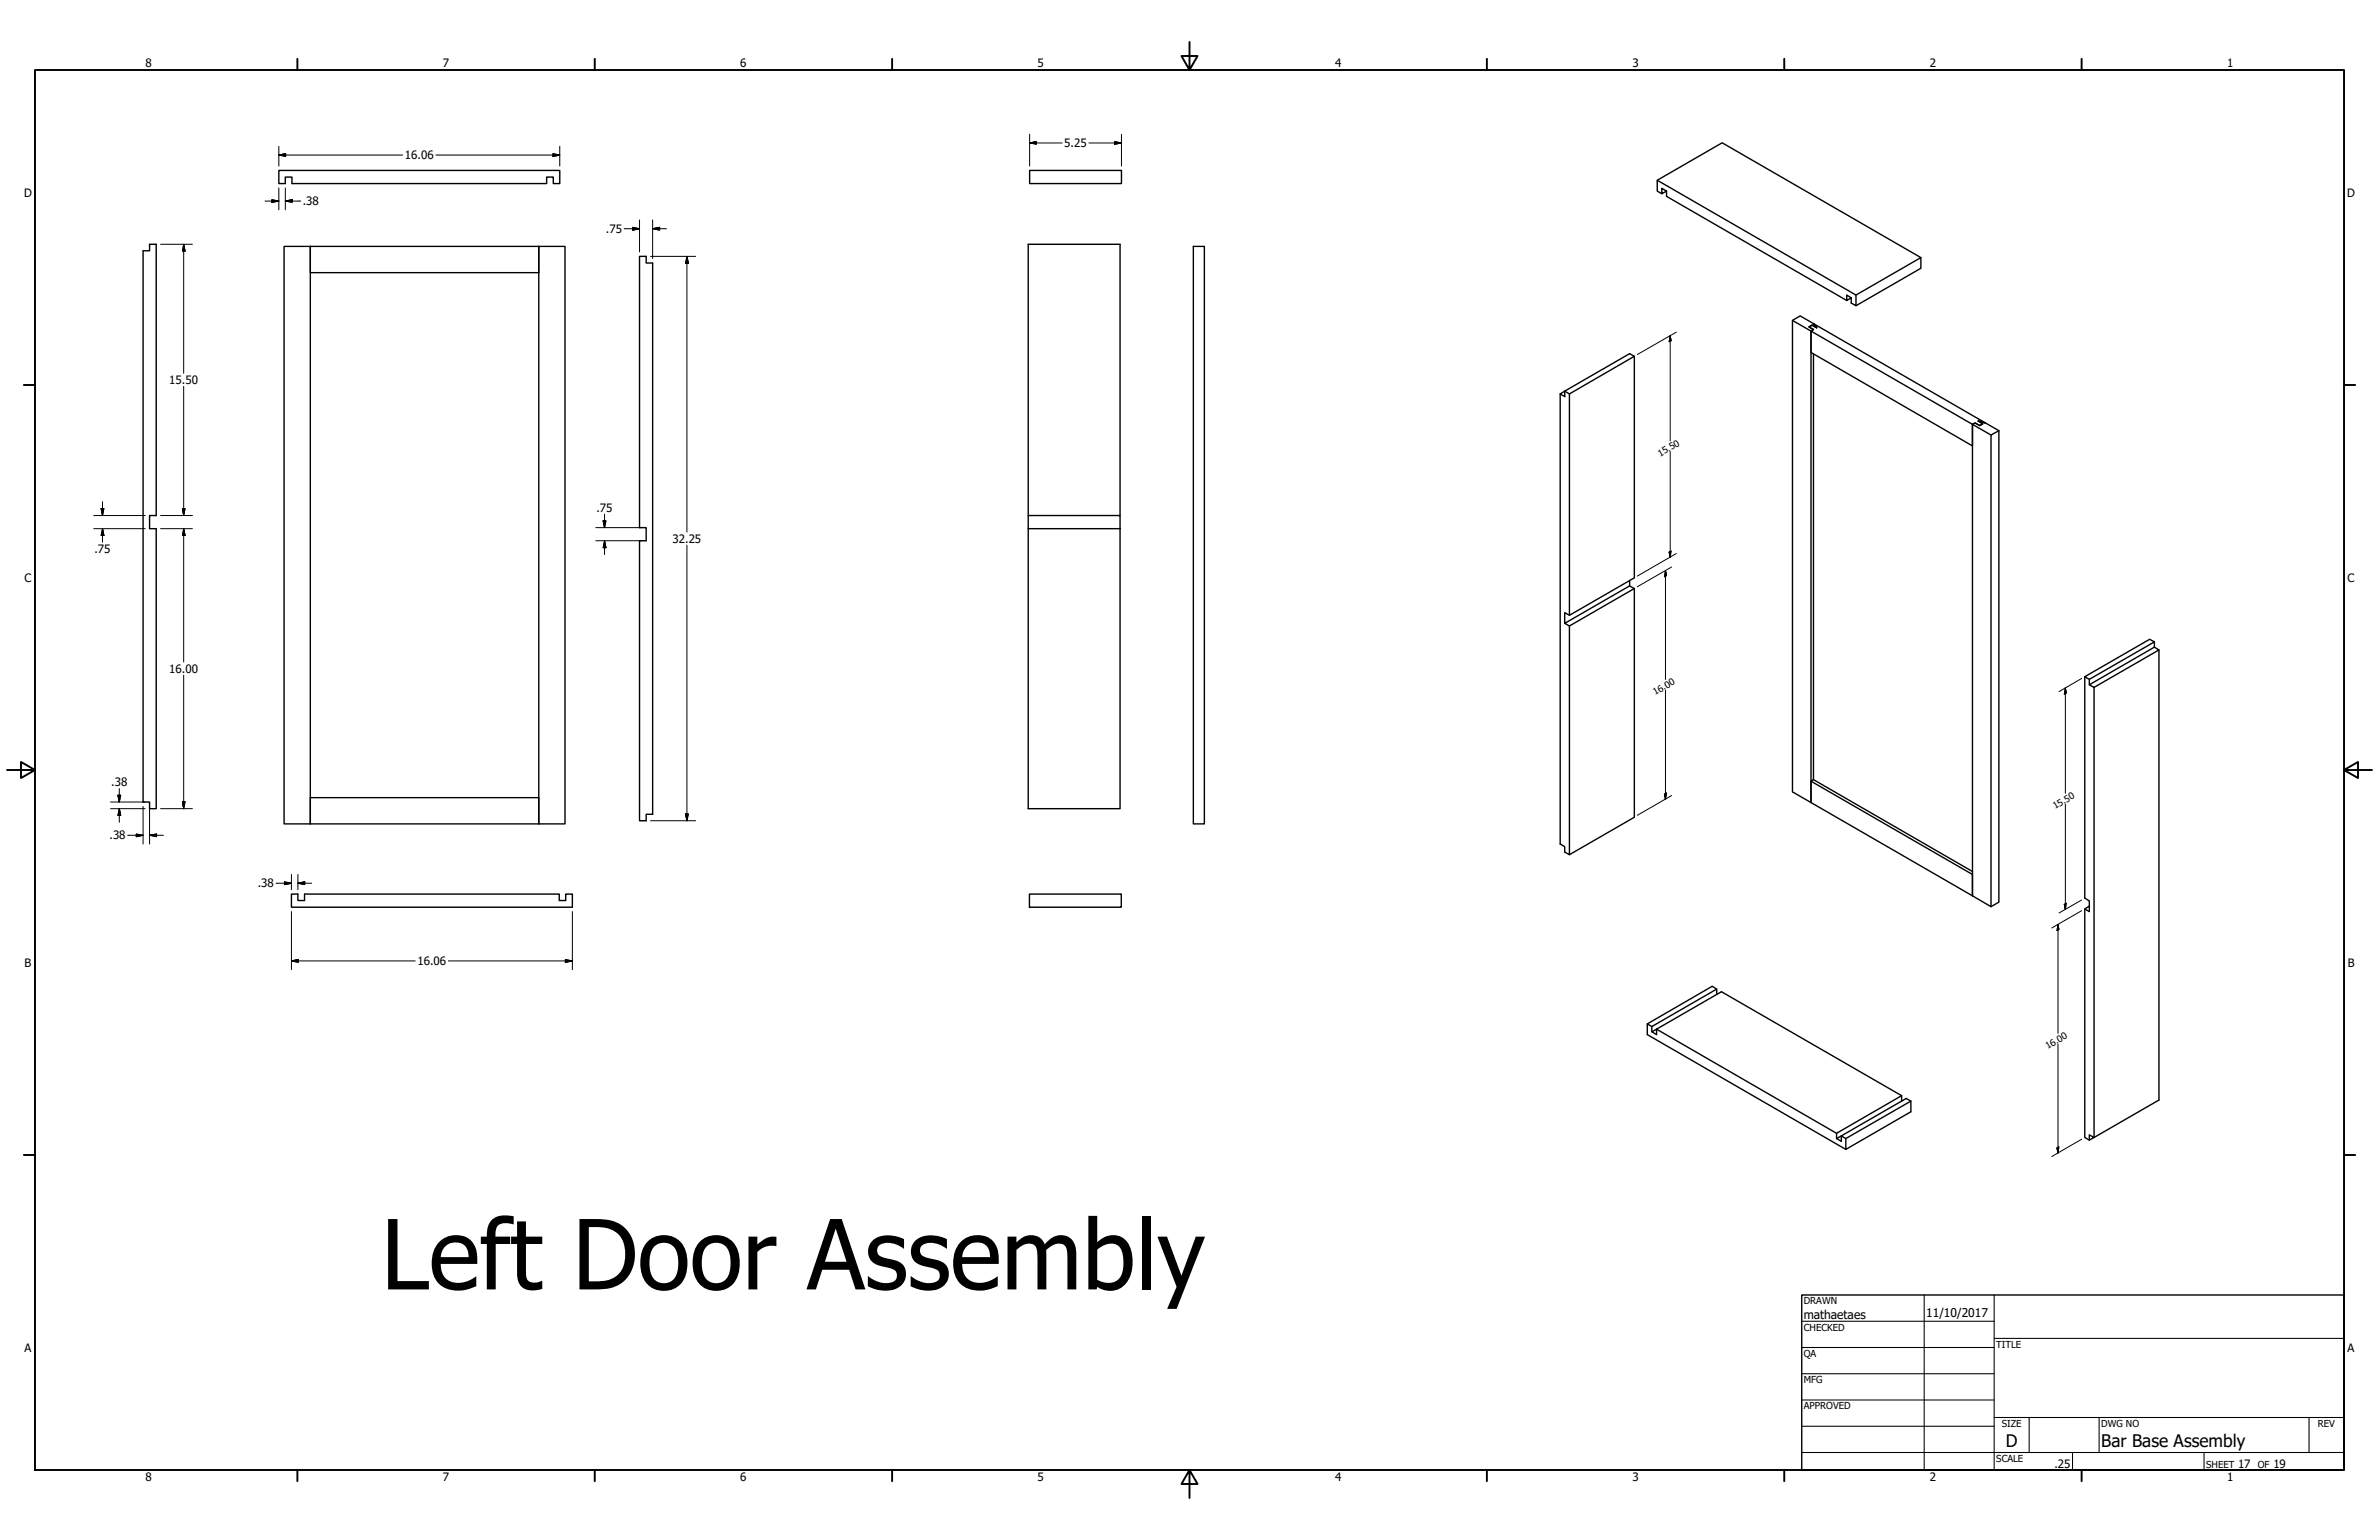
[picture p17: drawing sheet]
<svg xmlns="http://www.w3.org/2000/svg" width="864mm" height="559mm" viewBox="0 0 864 559" stroke-linecap="round" stroke-linejoin="round" font-family="sans-serif">
<defs><g id="words">
<text font-size="35.1" x="138.3" y="467.9">Left Door Assembly</text>
<g font-size="6.3">
<text x="728.1" y="524.9">D</text>
<text x="762.8" y="525">Bar Base Assembly</text>
</g>
<g font-size="4.4">
<text x="654.8" y="478.6">mathaetaes</text>
<text x="699.3" y="478">11/10/2017</text>
</g>
<g font-size="4.2">
<text x="52.8" y="24.4">8</text>
<text x="160.8" y="24.4">7</text>
<text x="268.7" y="24.4">6</text>
<text x="376.7" y="24.4">5</text>
<text x="484.6" y="24.4">4</text>
<text x="592.6" y="24.4">3</text>
<text x="700.5" y="24.4">2</text>
<text x="808.5" y="24.4">1</text>
<text x="386.3" y="53.4">5.25</text>
<text x="147" y="57.8">16.06</text>
<text x="8.8" y="71.4">D</text>
<text x="852" y="71.4">D</text>
<text x="109.9" y="74.5">.38</text>
<text x="220" y="84.5">.75</text>
<text x="61.5" y="139.4">15.50</text>
<text x="216.5" y="185.7">.75</text>
<text x="244.2" y="197">32.25</text>
<text x="34.3" y="200.5">.75</text>
<text x="8.9" y="211.1">C</text>
<text x="852.2" y="211.1">C</text>
<text x="61.5" y="244.2">16.00</text>
<text x="40.4" y="285.2">.38</text>
<text x="39.8" y="304.6">.38</text>
<text x="93.5" y="322">.38</text>
<text x="9" y="350.8">B</text>
<text x="151.6" y="350.2">16.06</text>
<text x="852.2" y="350.8">B</text>
<text x="8.9" y="490.5">A</text>
<text x="852.2" y="490.5">A</text>
<text x="745.7" y="532.6">.25</text>
<text x="812.4" y="532.6">17</text>
<text x="825.2" y="532.6">19</text>
<text x="52.8" y="537.5">8</text>
<text x="160.8" y="537.5">7</text>
<text x="268.7" y="537.5">6</text>
<text x="376.7" y="537.5">5</text>
<text x="484.6" y="537.5">4</text>
<text x="592.6" y="537.5">3</text>
<text x="700.5" y="537.5">2</text>
<text x="808.5" y="537.5">1</text>
</g>
<g font-size="3.5">
<text x="654.8" y="473.2">DRAWN</text>
<text x="654.8" y="482.8">CHECKED</text>
<text x="724.7" y="488.9">TITLE</text>
<text x="654.8" y="492.3">QA</text>
<text x="654.8" y="501.8">MFG</text>
<text x="654.8" y="511.4">APPROVED</text>
<text x="726.7" y="517.7">SIZE</text>
<text x="762.8" y="517.7">DWG NO</text>
<text x="841.4" y="517.7">REV</text>
<text x="724.7" y="530.4">SCALE</text>
<text x="800.9" y="532.6">SHEET</text>
<text x="819.7" y="532.6">OF</text>
</g>
<g font-size="3.4">
<text x="602.6" y="165.8" transform="rotate(-30 602.6 165.8)">15.50</text>
<text x="600.9" y="252.3" transform="rotate(-30 600.9 252.3)">16.00</text>
<text x="746.1" y="293.6" transform="rotate(-30 746.1 293.6)">15.50</text>
<text x="743.4" y="380.7" transform="rotate(-30 743.4 380.7)">16.00</text>
</g>
</g></defs>
<!-- layer: Title (ANSI) -->
<g fill="none" stroke="#000" stroke-width=".51">
<path d="M101.2 61.8h102v4.8h-2.3v-2.3h-2.5v2.3h-92.4v-2.3h-2.4v2.3h-2.4zM373.8 61.8h33.3v4.8h-33.3zM601.6 65.4l23.6-13.6 72.1 41.7M603.2 70.3l-1.6-1v-3.9l72.1 41.7v3.8l-1.7-.9v-1.9l-1.6-1v1.9l1.6-.9M605 69.3l-1.8 1v-2l1.8 1v1.9l65.4 37.8M51.9 91h2.4v-2.4h2.4v98.5h-2.4v4.7h2.4v101.6h-2.4v-2.4h-2.4zM103.1 89.4h9.5v209.6h83v-9.6h-83v9.6h-9.5zM195.6 89.4h9.5v209.6h-9.5zM195.6 89.4h-83v9.5h83M232.2 93h2.4v2.4h2.3v200.1h-2.3v2.3h-2.4v-101.6h2.4v-4.7h-2.4zM433.2 89.4h4v209.6h-4zM650.7 116.3l72.1 41.6"/>
<path d="M658.4 117.6l1 1.3M658.4 117.6l-4.9-3-2.8 1.7v171l65.3 37.8M658.4 117.6l62 35.8M659.4 118.9l-1.6-.9-1.1 .6 1.6 1-.9 .5v171.1v-7.7l.9-.6M659.4 118.9l-1.6-.9-1.1 .6 1.6 1-.9 .5v7.8l58.6 33.9v-7.8l1-.5 1.7 .9 1.1-.6-1.7-1M673.7 107.1l23.6-13.6v3.8l-23.6 13.6M593.3 129.3v80.4l-23.6 13.6-1.7-1v3.9l1.7 .9 23.6-13.5-1.7-1-23.6 13.6M658.3 128.5v154.4M566.4 142.9l1.6-1v2zM566.4 142.9v163.4l1.6 .9v2l1.7 .9v-83M568 141.9l23.6-13.6 1.7 1-23.6 13.6zM569.7 142.9v80.4"/>
<path d="M718.1 152.8l1.7 1-1.1 .6-1.7-.9-1 .5v171.1M718.1 152.8l2.3 .6M720.4 153.4l5.2 2.9v171l-2.8 1.7M725.6 156.3l-2.8 1.6v171.1l-6.8-3.9M373.3 191.8v101.6h33.3v-101.6M373.3 187.1h33.3v4.7h-33.3zM373.3 187.1v-98.5h33.3v98.5M591.6 210.6v2M593.3 213.6v82.9l-23.6 13.6M782.1 234.8v-1.9l-23.7 13.6v2M782.1 232.9l-1.7-.9-23.6 13.6 1.6 .9M783.7 235.8v163.4l-25.3 14.5v-1.9l1.8 1v-163.4"/>
<path d="M756.8 245.6v80.3l1.6 1v3.9l-1.6-1 1.6-1M758.4 248.5l23.7-13.7 1.6 1-23.5 13.6zM657.4 283.5l58.6 33.8v7.8M658.3 282.9l57.7 33.3M105.8 324.4h2.3v2.4h2.5v-2.4h92.4v2.4h2.4v-2.4h2.4v4.8h-102zM373.7 324.4h33.3v4.8h-33.3zM756.8 329.8v83l1.6 .9M623.2 358.9l-1.7-1-23.5 13.6v3.9l72.1 41.7M598 371.5l1.6 1M623.2 360.8v-1.9l-23.6 13.6v1.9M690.3 397.6l-65.4-37.7-23.6 13.5v2l-1.7-1 1.7-1 65.4 37.8M690.3 399.5v-1.9l-23.6 13.6v1.9"/>
<path d="M693.7 399.5l-23.6 13.6-1.7-.9-1.7 .9 1.7 1v-1.9l23.6-13.6 1.7 .9v3.9l-23.6 13.7v-4"/>
</g>
<!-- layer: Visible (ANSI) -->
<g fill="none" stroke="#000" stroke-width=".7">
<path d="M431.8 15.2v10.2l-2.9-5.1h5.8l-2.9 5.1M12.7 25.4h838.2v508h-838.2zM107.9 21.3v4.1M215.9 21.3v4.1M323.8 21.3v4.1M539.8 21.3v4.1M647.7 21.3v4.1M755.6 21.3v4.1M8.6 139.7h4.1M850.9 139.7h4.1M2.5 279.4h10.2l-5.1-2.9v5.8l5.1-2.9M850.9 279.4l5.1 2.9v-5.8l-5.1 2.9h10.2"/>
<path d="M8.6 419.1h4.1M850.9 419.1h4.1M107.9 533.4v4.1M215.9 533.4v4.1M323.8 533.4v4.1M431.8 533.4l2.9 5.1h-5.8l2.9-5.1v10.2M539.8 533.4v4.1M647.7 533.4v4.1M755.6 533.4v4.1"/>
</g>
<!-- layer: Symbol (ANSI) -->
<g fill="none" stroke="#000" stroke-width=".38">
<path d="M654 479.4h69.9M698.5 469.9v63.5M723.9 469.9v63.5M654 488.9h69.9M654 498.5h69.9M723.9 485.6h127M654 508h69.9M654 517.5h69.9M723.9 514.3h127M736.6 514.3v12.7M762 514.3v12.7M838.2 514.3v12.7"/>
<path d="M654 527h196.9M752.3 527v6.4M800.1 527v6.4"/>
</g>
<path d="M654 469.9h196.9v63.5h-196.9z" fill="none" stroke="#000" stroke-width=".51"/>
<!-- layer: Visible Narrow (ANSI) -->
<g fill="none" stroke="#000" stroke-width=".36">
<path d="M101.2 56.3l2.5-.5v1zM101.2 53.1v7.2M101.2 56.3h45M158.2 56.3h45M200.7 55.8l2.5 .5-2.5 .5zM203.2 53.1v7.2M373.8 51.9l2.4-.5v.9zM373.8 51.9h11.8M373.8 48.7v11.6M395.3 51.9h11.8M404.6 51.4l2.5 .5-2.5 .4zM407.1 48.7v11.6"/>
<path d="M96.2 73h5M98.7 72.5l2.5 .5-2.5 .4zM101.2 68.2v7.9M103.6 73l2.5-.5v.9zM103.6 73h5.6M103.6 68.2v7.9M232.2 79.8v11.6M236.9 79.8v14.1M58.3 88.6h11.5M66.7 88.6l.5 2.5h-1zM66.7 88.6v46.8M226.6 83h5.6"/>
<path d="M229.7 82.5l2.5 .5-2.5 .5zM236.2 93h16.3M236.9 83l2.6-.5v1zM236.9 83h5M249.4 93l.5 2.6h-1zM249.4 93v100M606.3 121.8l.3 1.8-.7 .4zM606.3 121.8v38.2M608.5 120.5l-14.1 8.2M66.7 140.2v46.9M606.3 163.9v38.3M34 187.1h18.7"/>
<path d="M34 191.8h18.7M36.7 184.5h1l-.5 2.6zM37.2 191.8l.5 2.5h-1zM37.2 182.1v5M37.2 191.8v4.9M58.3 187.1h11.5M58.3 191.8h11.5M66.2 184.5h1l-.5 2.6zM66.7 191.8l.5 2.5h-1zM66.7 191.8v48.4M216.3 191.5h16.7M216.3 196.2h16.7"/>
<path d="M218.9 189h1.1l-.5 2.5zM219.5 196.2l.5 2.6h-1.1zM219.5 186.6v4.9M219.5 196.2v5M249.4 197.8v100M604.6 207l.4 1.9-.8 .4zM604.6 207v39.6M605.9 200.3l.7-.4-.3 2.3zM606.8 205.7l-12.4 7.2M608.5 200.9l-14.1 8.1M66.7 245v48.4M604.6 250.4v39.6"/>
<path d="M749.7 249.6l.4 1.9-.7 .4zM749.7 249.6v38.2M755.6 246.2l-8.1 4.8M40.1 293.4h12.6M40.1 291h12.6M42.8 288.5h1l-.5 2.5zM43.3 293.4l.5 2.5h-1zM43.3 286.1v4.9M43.3 293.4v5M51.9 292.6v13.7M54.3 292.6v13.7M58.3 293.4h11.5"/>
<path d="M66.2 290.9h1l-.5 2.5zM236.2 297.8h16.3M248.9 295.3h1l-.5 2.5zM604.2 288.2l.8-.5-.4 2.3zM606.8 288.7l-12.4 7.1M749.7 291.8v38.2M46.4 303.1h5.5M49.5 302.6l2.4 .5-2.4 .5zM54.3 303.1l2.5-.5v1zM54.3 303.1h5M103.3 320l2.5 .5-2.5 .5zM105.8 317.3v5.5"/>
<path d="M108.1 317.3v5.5M100.2 320.5h5.6M105.8 330.8v21.1M108.1 320.5l2.5-.5v1zM108.1 320.5h5.1M207.8 330.8v21.1M747.1 335.4l.3 1.8-.7 .5zM747.1 335.4v39.6M749.4 328.2l.7-.5-.4 2.3zM755.6 326.6l-8.1 4.7M755.6 330.5l-10.8 6.2M105.8 348.7l2.5-.5v1z"/>
<path d="M105.8 348.7h44.9M162.8 348.7h45M205.2 348.2l2.6 .5-2.6 .5zM747.1 378.8v39.6M746.7 416.6l.7-.5-.3 2.3zM755.6 413.4l-10.8 6.3"/>
</g>
<g fill="#000" stroke="#000" stroke-width=".36">
<path d="M101.2 56.3l2.5-.5zM101.2 56.3l2.5-.5v1zM200.7 56.8l2.5-.5zM200.7 55.8l2.5 .5-2.5 .5zM373.8 51.9l2.4-.5zM373.8 51.9l2.4-.5v.9zM404.6 52.3l2.5-.4zM404.6 51.4l2.5 .5-2.5 .4zM98.7 73.4l2.5-.4zM98.7 72.5l2.5 .5-2.5 .4zM103.6 73l2.5-.5zM103.6 73l2.5-.5v.9z"/>
<path d="M66.7 88.6l.5 2.5zM66.7 88.6l.5 2.5h-1zM229.7 83.5l2.5-.5zM229.7 82.5l2.5 .5-2.5 .5zM236.9 83l2.6-.5zM236.9 83l2.6-.5v1zM249.4 93l.5 2.6zM249.4 93l.5 2.6h-1zM606.3 121.8l.3 1.8zM606.3 121.8l.3 1.8-.7 .4zM36.7 184.5l.5 2.6zM36.7 184.5h1l-.5 2.6z"/>
<path d="M37.2 191.8l.5 2.5zM37.2 191.8l.5 2.5h-1zM66.2 184.5l.5 2.6zM66.2 184.5h1l-.5 2.6zM66.7 191.8l.5 2.5zM66.7 191.8l.5 2.5h-1zM218.9 189l.6 2.5zM218.9 189h1.1l-.5 2.5zM219.5 196.2l.5 2.6zM219.5 196.2l.5 2.6h-1.1zM604.6 207l.4 1.9zM604.6 207l.4 1.9-.8 .4z"/>
<path d="M605.9 200.3l.4 1.9zM605.9 200.3l.7-.4-.3 2.3zM749.7 249.6l.4 1.9zM749.7 249.6l.4 1.9-.7 .4zM42.8 288.5l.5 2.5zM42.8 288.5h1l-.5 2.5zM43.3 293.4l.5 2.5zM43.3 293.4l.5 2.5h-1zM66.2 290.9l.5 2.5zM66.2 290.9h1l-.5 2.5zM248.9 295.3l.5 2.5zM248.9 295.3h1l-.5 2.5z"/>
<path d="M604.2 288.2l.4 1.8zM604.2 288.2l.8-.5-.4 2.3zM49.5 303.6l2.4-.5zM49.5 302.6l2.4 .5-2.4 .5zM54.3 303.1l2.5-.5zM54.3 303.1l2.5-.5v1zM108.1 320.5l2.5-.5zM108.1 320.5l2.5-.5v1zM103.3 321l2.5-.5zM103.3 320l2.5 .5-2.5 .5zM747.1 335.4l.3 1.8zM747.1 335.4l.3 1.8-.7 .5z"/>
<path d="M749.4 328.2l.3 1.8zM749.4 328.2l.7-.5-.4 2.3zM105.8 348.7l2.5-.5zM105.8 348.7l2.5-.5v1zM205.2 349.2l2.6-.5zM205.2 348.2l2.6 .5-2.6 .5zM746.7 416.6l.4 1.8zM746.7 416.6l.7-.5-.3 2.3z"/>
</g>
<use href="#words"/>
</svg>
